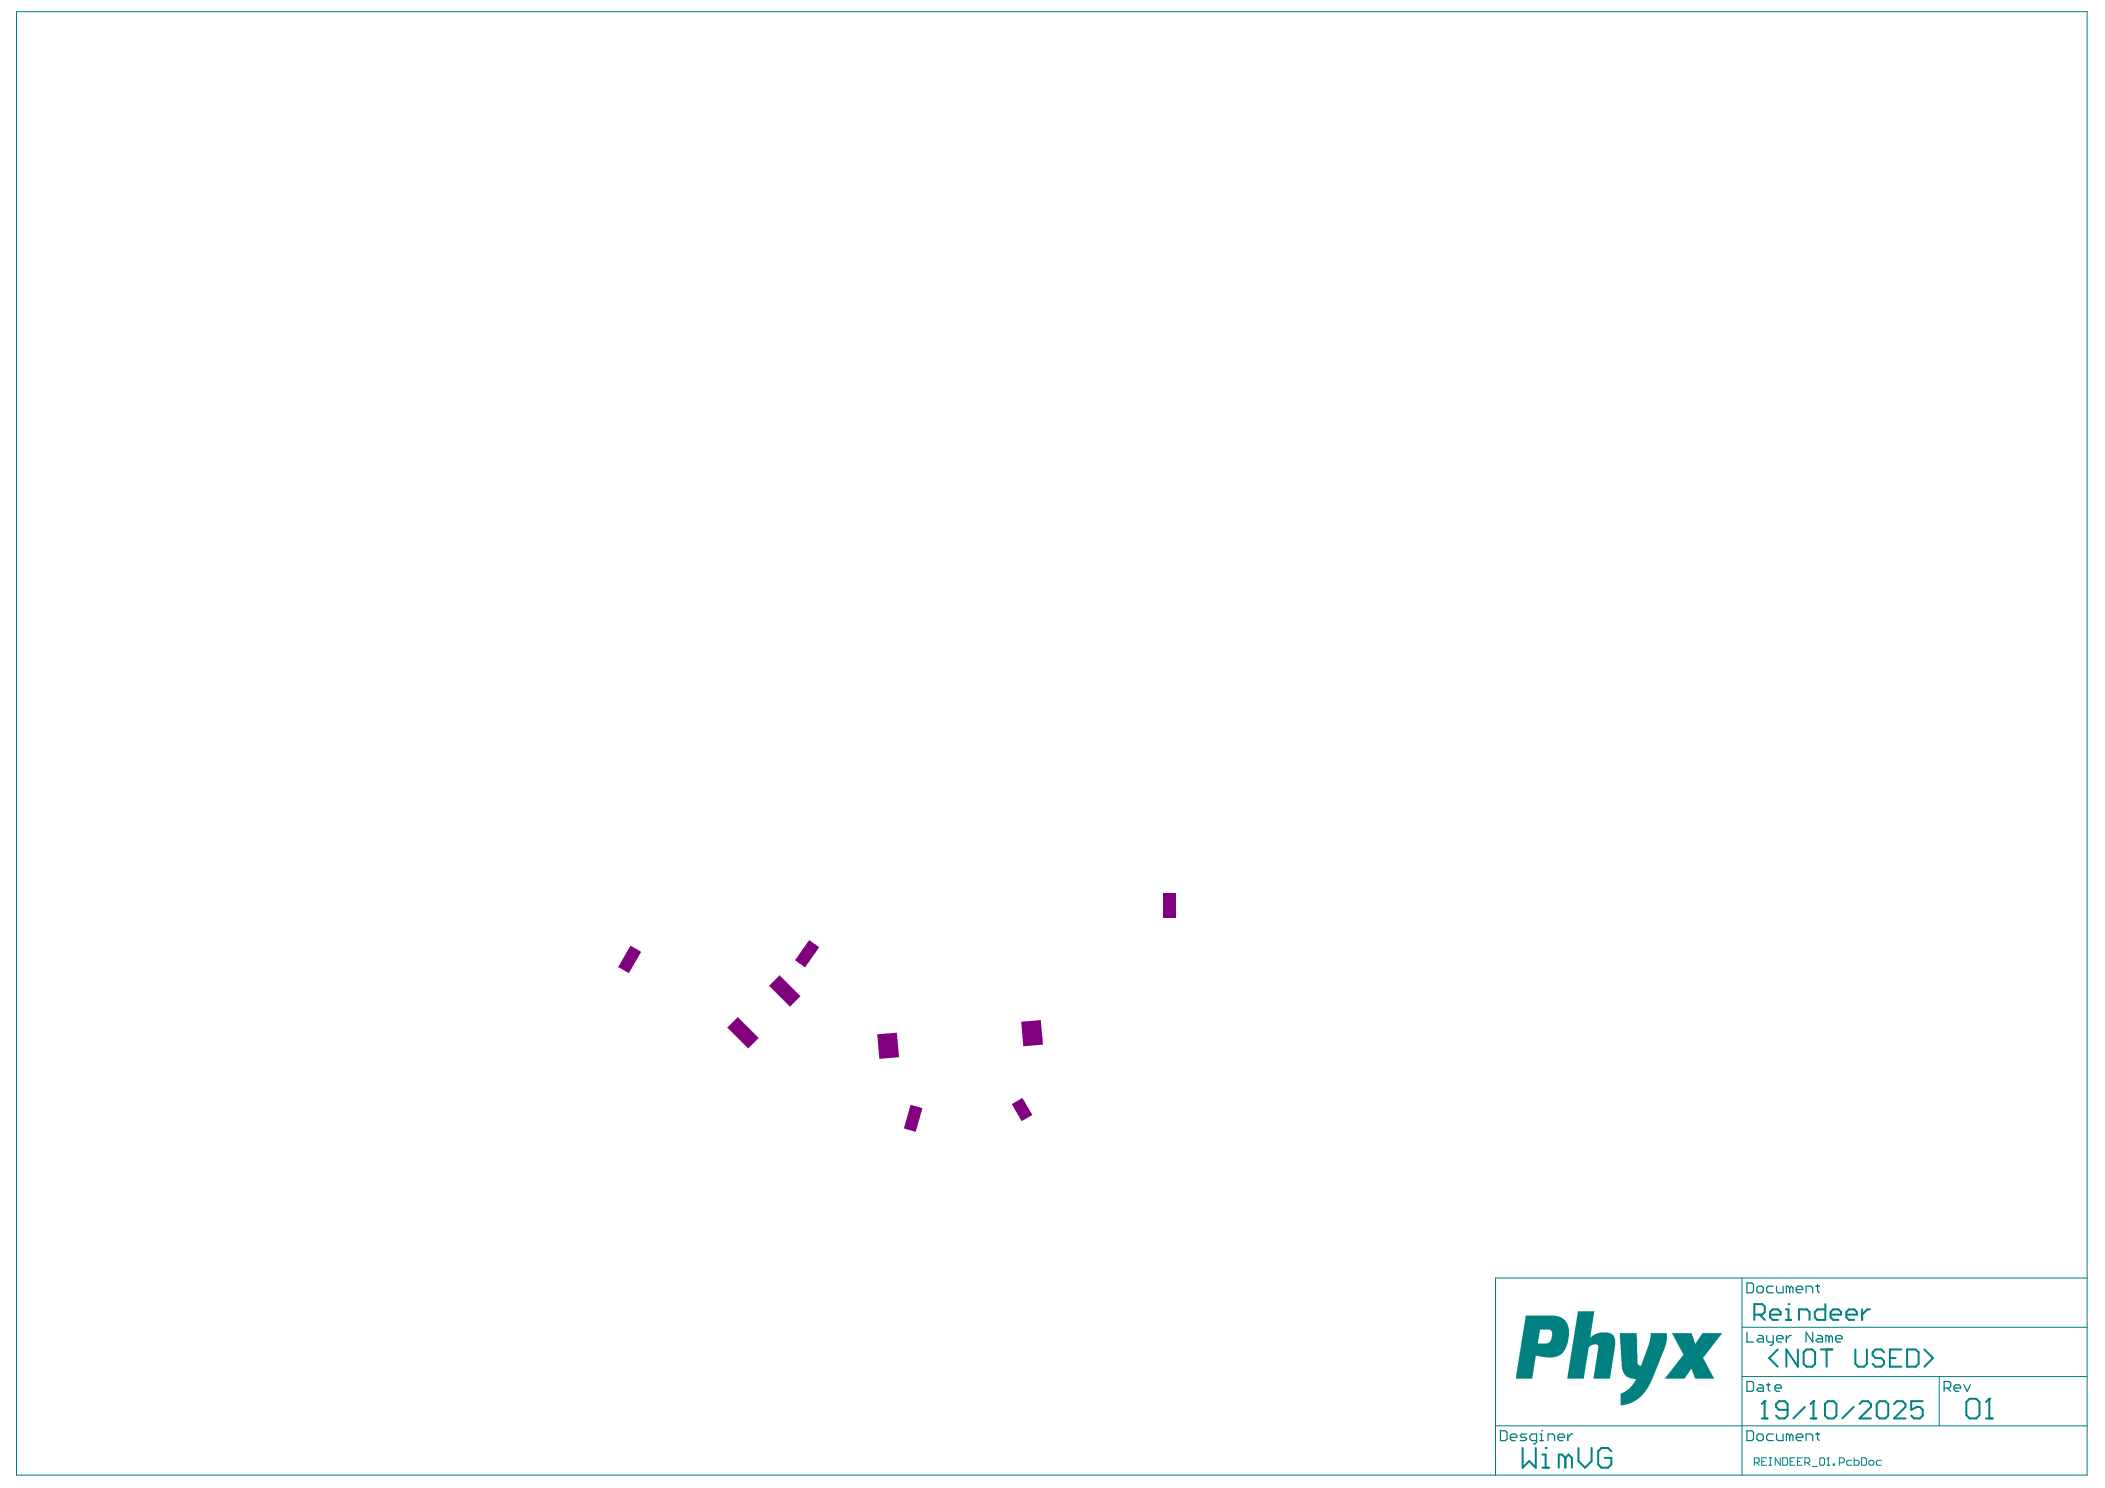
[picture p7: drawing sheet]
<svg xmlns="http://www.w3.org/2000/svg" width="297mm" height="210mm" viewBox="0 0 297 210" stroke-linecap="round" stroke-linejoin="round" font-family="sans-serif">
<g fill="#800080">
<path d="M164.1 126h1.8v3.5h-1.8z" fill-rule="evenodd"/>
<path d="M128.5 155.8l1.7 .5-1 3.4-1.7-.5z" fill-rule="evenodd"/>
<path d="M142.8 155.7l1.5-.8 1.4 2.4-1.5 .9z" fill-rule="evenodd"/>
<path d="M89 133.4l1.5 .9-1.8 3-1.5-.9z" fill-rule="evenodd"/>
<path d="M114.2 132.6l1.4 1-2 2.9-1.4-1z" fill-rule="evenodd"/>
<path d="M102.6 145l1.5-1.5 3 2.9-1.5 1.5z" fill-rule="evenodd"/>
<path d="M108.5 139.1l1.5-1.5 3 2.9-1.5 1.5z" fill-rule="evenodd"/>
<path d="M123.8 145.9l2.8-.2 .3 3.4-2.8 .3z" fill-rule="evenodd"/>
<path d="M144.1 144.1l2.8-.2 .3 3.5-2.8 .2z" fill-rule="evenodd"/>
</g>
<g fill="#008080">
<path d="M222.7 185h2.3l-.6 3.7 .7-.5 .7-.2h1.3l.4 .2 .3 .4 .1 .4v.9l-.7 4.6h-2.4l.7-4.2a.5 .5 0 0 0-.2-.7l-.6 .1-.3 .2a.59 .59 0 0 0-.3 .6l-.6 4h-2.4z"/>
<path d="M228.5 188.1h2.5l.1 4.2 .2 .3 .1 .1 .2-.1 1.1-3.1 .2-1.4h2.3v1l-.3 1.3-1.9 4.6-.8 1.2-1 1.2-1 .5-.8 .3-.7 .1v-1.2a.45 .45 0 0 1 .4-.7l.7-.4 .6-.6 .5-.9h-.7l-.6-.2-.4-.4-.2-.4-.2-.7z"/>
<path d="M235.9 188.1h2.8l.5 1.4 .2-.1 .8-1.3h2.8l-2.7 3.4 1.6 3h-2.7l-.5-1.4h-.1l-.9 1.4h-2.8l2.4-3.1a.34 .34 0 0 0 .1-.6z"/>
<path d="M215.3 185.6h4.2l.8 .2 .6 .5 .4 .7 .1 .5-.1 1.4-.2 .8-.3 .7-.4 .6-.4 .2-.8 .3h-.9l-1.6-.3-.5 3.3h-2.3zM217.3 187.6l-.3 1.9h1.3l.3-.1 .3-.5 .1-.7a.57 .57 0 0 0-.3-.6z"/>
</g>
<g fill="none" stroke="#008080" stroke-width=".14">
<path d="M2.3 1.7h292.2v206.4h-292.2zM245.8 187.2h48.7M245.8 194.2h48.7M245.8 180.3v27.8M273.6 194.2v6.9M294.5 180.3h-83.5v27.8M211 201.1h83.5M247.6 206.3h.5l.2-.1v-.4l-.2-.1h-.5v1M247.9 206.3l.4 .4M248.6 206.2h.3M249.3 205.7h-.7v1h.7M249.6 205.7h.4"/>
<path d="M249.6 206.7h.4M249.8 205.7v1M251.2 205.7v1l-.7-1v1M251.6 205.7h.5l.2 .1v.7l-.2 .2h-.5zM252.6 206.2h.3M253.3 205.7h-.7v1h.7M253.6 206.2h.4M254.3 205.7h-.7v1h.7M254.7 206.3h.5l.2-.1v-.4l-.2-.1h-.5v1M255 206.3l.4 .4M255.7 206.9h.7M256.8 205.8l.1-.1h.4l.2 .1v.7l-.2 .2h-.4l-.1-.2z"/>
<path d="M257.8 206.7h.4M258 205.7h.1M258 205.7v1M258 205.7l-.2 .1M258.7 206.5h.2v.2h-.2zM259.6 206.3h.5l.1-.1v-.4l-.1-.1h-.5v1M261.3 206h-.5l-.2 .2v.3l.2 .2h.5M261.6 205.7v1h.6l.1-.2v-.3l-.1-.2h-.6M262.7 205.7h.5l.2 .1v.7l-.2 .2h-.5zM263.7 206.2l.2-.2h.3l.2 .2v.3l-.2 .2h-.3l-.2-.2zM265.5 206h-.6l-.1 .2v.3l.1 .2h.6"/>
</g>
<g fill="none" stroke="#008080" stroke-width=".28">
<path d="M247.6 185.4h1.1l.3-.3v-.8l-.3-.3h-1.1v2.2M248.3 185.4l.7 .8M249 197.7h.1M249 197.7v2.4M249 197.7l-.4 .4M249.8 185.4h1.5v-.3l-.4-.4h-.7l-.4 .4v.7l.4 .4h.7M250.9 190.4l-1.3 1.2 1.3 1.2M252 186.2h.7M252 184.7h.4v1.5M252.3 198.9h-1.3l-.4-.4v-.4l.4-.4h.8l.5 .4v1.6l-.5 .4h-.8l-.4-.4M252.4 184h.1M253.7 190.4v2.4l-1.6-2.4v2.4"/>
<path d="M253.9 186.2v-1.5h1.1l.3 .4v1.1M254.5 190.8l.4-.4h.8l.4 .4v1.6l-.4 .4h-.8l-.4-.4zM254.7 198.5l-1.6 1.6M255.9 197.7h.1M255.9 197.7v2.4M255.9 197.7l-.4 .4M256.9 190.4h1.7M257.5 198.1l.4-.4h.8l.4 .4v1.6l-.4 .4h-.8l-.4-.4zM257.6 184v2.2h-1.1l-.4-.4v-.7l.4-.4h1.1M257.8 190.4v2.4M258.3 185.4h1.5v-.3l-.4-.4h-.7l-.4 .4v.7l.4 .4h.7M260.5 185.4h1.5v-.3l-.3-.4h-.8l-.4 .4v.7l.4 .4h.8"/>
<path d="M261.6 198.5l-1.6 1.6M261.8 190.4v2l.4 .4h.8l.4-.4v-2M262.4 198.1l.4-.4h.8l.4 .4v.4l-1.6 1.6h1.6M262.8 184.7v1.5M263.9 184.7h-.4l-.7 .7M264.8 198.1l.4-.4h.8l.5 .4v1.6l-.5 .4h-.8l-.4-.4zM265.9 190.8l-.4-.4h-.8l-.5 .4v.4l.5 .4h.8l.4 .4v.4l-.4 .4h-.8l-.5-.4M266.7 191.6h.8M267.3 198.1l.4-.4h.8l.4 .4v.4l-1.6 1.6h1.6M268.3 190.4h-1.6v2.4h1.6M269.1 190.4h1.2l.4 .4v1.6l-.4 .4h-1.2zM271.3 197.7h-1.6v1.2l.8-.4h.4l.4 .4v.8l-.4 .4h-.8l-.4-.4"/>
<path d="M271.6 190.4l1.2 1.2-1.2 1.2M277.5 197.8l.4-.5h1l.4 .5v1.8l-.4 .5h-1l-.4-.5zM280.7 197.3h.1M280.7 197.3v2.8M280.7 197.3l-.4 .5M214.9 204.3v2.7l.9-.9 .9 .9v-2.7M217.6 207h1M217.6 205.2h.5v1.8M218.1 204.3h.1M220.9 205.7l-.5-.5h-.4v1.8M220.9 205.7v1.3M220.9 205.7l.5-.5 .4 .5v1.3"/>
<path d="M222.7 204.3v1.8l1 .9 .9-.9v-1.8M227.4 204.7l-.5-.4h-.9l-.5 .4v1.9l.5 .4h.9l.5-.4v-.9h-.9M248.6 200.1h.8M255.5 200.1h.8M280.3 200.1h.9"/>
</g>
<g fill="none" stroke="#008080" stroke-width=".17">
<path d="M246.5 194.9h.7l.2 .2v.9l-.2 .3h-.7zM246.5 181h.7l.2 .2v.9l-.2 .3h-.7zM246.5 187.9v1.4h.9M247.9 181.7l.2-.3h.5l.2 .3v.4l-.2 .3h-.5l-.2-.3zM248.1 195.3h.5l.2 .3v.7h-.7l-.2-.3 .2-.2h.7M248.1 188.4h.5l.2 .2v.7h-.7l-.2-.2 .2-.2h.7M249.3 195.3h.5M249.3 188.4v.7l.2 .2h.7M249.5 195.1v.9l.3 .3M250.2 181.4h-.7l-.2 .3v.4l.2 .3h.7M250.2 188.4v1.1l-.2 .3h-.2M250.5 195.8h.9v-.2l-.3-.3h-.4l-.2 .3v.4l.2 .3h.4"/>
<path d="M250.7 181.4v.7l.2 .3h.7v-1M250.7 188.9h.9v-.3l-.2-.2h-.5l-.2 .2v.5l.2 .2h.5M252.1 188.4v.9M252.5 181.7l-.2-.3h-.2v1M252.5 181.7v.7M252.5 181.7l.3-.3 .2 .3v.7M252.8 188.4h-.3l-.4 .5M253.5 181.9h.9v-.2l-.2-.3h-.5l-.2 .3v.4l.2 .3h.5M254.9 182.4v-1h.7l.2 .3v.7M255.8 187.9v1.4l-.9-1.4v1.4M256.2 181.4h.5M256.5 188.4h.4l.3 .2v.7h-.7l-.3-.2 .3-.2h.7"/>
<path d="M256.5 181.2v.9l.2 .3M258.1 188.6l-.2-.2h-.3v.9M258.1 188.6v.7M258.1 188.6l.2-.2 .3 .2v.7M259 188.9h1v-.3l-.3-.2h-.4l-.3 .2v.5l.3 .2h.4M274.3 195.8h.7l.3-.2v-.5l-.3-.2h-.7v1.4M274.8 195.8l.5 .5M275.7 195.8h1v-.2l-.3-.3h-.4l-.3 .3v.4l.3 .3h.4M277.1 195.3l.5 1 .4-1M211.7 201.8h.7l.3 .3v.9l-.3 .2h-.7zM213.1 202.8h.9v-.3l-.2-.2h-.4l-.3 .2v.5l.3 .2h.4M215.4 202.3h-.7l-.2 .2 .2 .3h.5l.2 .2-.2 .2h-.7"/>
<path d="M216.8 203.2h-.7l-.2-.2v-.5l.2-.2h.7v1.1l-.2 .3h-.2M217.3 203.2h.5M217.3 202.3h.2v.9M217.5 201.8h.1M218.5 203.2v-.9h.6l.3 .2v.7M219.8 202.8h1v-.3l-.3-.2h-.4l-.3 .2v.5l.3 .2h.4M221.2 202.3v.9M221.9 202.3h-.2l-.5 .5M246.5 201.8h.7l.2 .3v.9l-.2 .2h-.7zM247.9 202.5l.2-.2h.5l.2 .2v.5l-.2 .2h-.5l-.2-.2zM250.2 202.3h-.7l-.2 .2v.5l.2 .2h.7M250.7 202.3v.7l.2 .2h.7v-.9"/>
<path d="M252.5 202.5l-.2-.2h-.2v.9M252.5 202.5v.7M252.5 202.5l.3-.2 .2 .2v.7M253.5 202.8h.9v-.3l-.2-.2h-.5l-.2 .2v.5l.2 .2h.5M254.9 203.2v-.9h.7l.2 .2v.7M256.2 202.3h.5M256.5 202.1v.9l.2 .2"/>
</g>
</svg>
